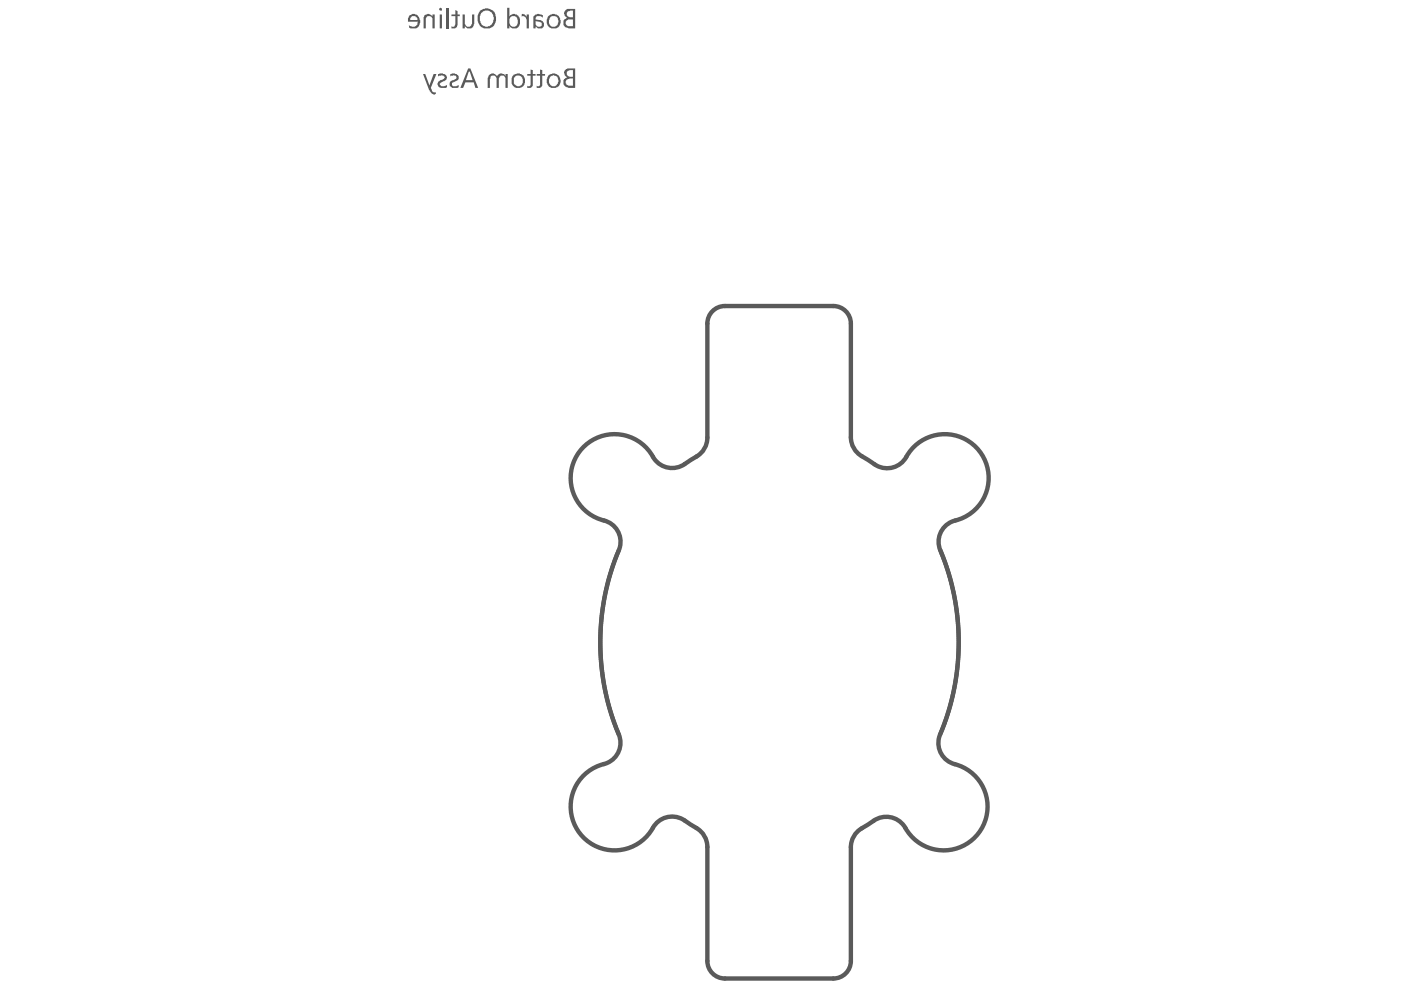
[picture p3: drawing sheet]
<svg xmlns="http://www.w3.org/2000/svg" width="297mm" height="210mm" viewBox="0 0 297 210" stroke-linecap="round" stroke-linejoin="round" font-family="sans-serif">
<path d="M150 68.6v24.2M153.7 64.9h23M180.4 68.6v24.1M131.2 116.7l-1.6 4.4-1.3 5.1-.8 5.1-.2 4.9 .2 5.2 .8 4.8 1.2 5 1.7 4.5M199.4 116.7l1.7 4.8 1.2 4.7 .7 4.8 .3 5.2-.3 5.2-.7 4.8-1.2 4.7-1.8 4.8M150 179.6v24.2M180.4 179.6v24.2M153.7 207.5h23" fill="none" stroke="#5a5a5a" stroke-width=".93"/>
<g fill="#5a5a5a">
<path d="M110.6 3.1l.2-.1a.81 .81 0 0 1 .9 .5v.2v-.6h.4v2.9h-.4v-1.9l-.2-.1a.59 .59 0 0 0-.3-.5 .59 .59 0 0 0-.6 0z"/>
<path d="M98.1 3.1h.4v1.6a.78 .78 0 0 0 .7 1 .78 .78 0 0 0 .9-.9v-1.7h.5v1.9a1.09 1.09 0 0 1-.8 1 1.09 1.09 0 0 1-1.3-.5v.5h-.4z"/>
<path d="M96.5 2.1l.5 .3v.7h.5v.3h-.5v1.9a.89 .89 0 0 1-1.3 .7v-.5a.4 .4 0 0 0 .5 .2 .4 .4 0 0 0 .2-.4l.1-.1v-1.8h-.8v-.3h.8z"/>
<path d="M94.6 1.7h.5v4.3h-.5z"/>
<path d="M89.9 3.3a1.08 1.08 0 0 1 1.8 .2v-.4h.5v2.9h-.5v-1.6a.74 .74 0 0 0-.7-1 .74 .74 0 0 0-.7 1v1.6h-.5z"/>
<path d="M120.3 2.5l.6-.3h.6v1.5h-.6a.77 .77 0 0 1-.6-1.2zM120.1 4.4l.3-.3h1.1v1.4h-.9a.77 .77 0 0 1-.5-1.1zM119.7 2.4a1.08 1.08 0 0 0 .6 1.4h-.1a1.16 1.16 0 0 0-.7 1.3 1.16 1.16 0 0 0 1.1 .9h1.3v-4.1h-1.1a.95 .95 0 0 0-1 .5z"/>
<path d="M116.6 3.7a1.06 1.06 0 0 1 1.4-.1 1.06 1.06 0 0 1 .3 1.4 .99 .99 0 0 1-1.3 .6 .99 .99 0 0 1-.6-1.2zM116.2 3.5a1.71 1.71 0 0 0 .7 2.5 1.57 1.57 0 0 0 2-1.8l-.1-.1a1.43 1.43 0 0 0-1.7-1.1l-.6 .2z"/>
<path d="M113.6 4.5l.7 .1a.56 .56 0 0 1 .5 .8 .56 .56 0 0 1-.9 .1l-.3-.3zM113.1 3.5v2.5h.5v-.5v.2a1.64 1.64 0 0 0 1.4 .3 .98 .98 0 0 0 .3-1.1 .98 .98 0 0 0-.9-.7l-.8-.1v-.1a.69 .69 0 0 1 .9-.6l.6 .4v-.5a1.31 1.31 0 0 0-2 .2z"/>
<path d="M107.5 1.7v4.3h.5v-.5a1.32 1.32 0 0 0 2.1-.1 2.12 2.12 0 0 0-.6-2.3h-.3a.71 .71 0 0 0-1.1 .3h-.1v-1.7zM108.1 3.8a.92 .92 0 0 1 1.1-.3 .92 .92 0 0 1 .6 .9 1.2 1.2 0 0 1-.4 1.1 .95 .95 0 0 1-1.4-.8z"/>
<path d="M102 2.8a1.52 1.52 0 0 1 1.9-.3 1.52 1.52 0 0 1 .7 1.9 1.42 1.42 0 0 1-1.5 1.3 1.42 1.42 0 0 1-1.4-1.5v-.8zM101.6 2.5a2.61 2.61 0 0 0 .5 3.3 2.01 2.01 0 0 0 2.8-.7 2.39 2.39 0 0 0-.6-3 1.86 1.86 0 0 0-2.6 .4z"/>
<path d="M93.2 1.9a.3 .3 0 0 0 .6 0 .3 .3 0 0 0-.6 0zM93.2 3.1v2.9h.5v-2.9z"/>
<path d="M87.1 3.7a.82 .82 0 0 1 .9-.2 .82 .82 0 0 1 .5 .7h-1.5zM86.7 3.3l-.2 .6v.7h2.1l-.1 .1a.84 .84 0 0 1-.4 .9 .84 .84 0 0 1-.9-.1l-.5-.2v.5a1.19 1.19 0 0 0 1.3 .2h.3a1.66 1.66 0 0 0 .8-1.7 1.66 1.66 0 0 0-1.3-1.3h-.4z"/>
</g>
<path d="M153.7 64.9a3.7 3.7 0 0 0-3.7 3.7M176.7 64.9a3.7 3.7 0 0 1 3.7 3.7M150 92.8a5 5 0 0 1-3.2 4.5l-.4 .3a5.6 5.6 0 0 1-5.8 1.2 8.6 8.6 0 0 1-3.1-3.4 9.3 9.3 0 0 0-15.1 1 9.3 9.3 0 0 0 5.6 14 4.6 4.6 0 0 1 3.2 6.3M180.4 92.7a5 5 0 0 0 3.2 4.6l.5 .2a6.4 6.4 0 0 0 4.9 1.7 5.4 5.4 0 0 0 3.8-3.3 9.3 9.3 0 0 1 15.4 .6 9.3 9.3 0 0 1-6.4 14.1 4.6 4.6 0 0 0-2.4 6.1M131.2 155.7a4.8 4.8 0 0 1-4 6.5 9.3 9.3 0 0 0-4 14.8 9.3 9.3 0 0 0 15.2-1.5 4.8 4.8 0 0 1 7.6-1 8.8 8.8 0 0 1 3.5 3.1l.5 2M199.3 155.7a4.6 4.6 0 0 0 3.1 6.3 9.3 9.3 0 0 1 4.9 14.9 9.3 9.3 0 0 1-15.6-1.7 4.8 4.8 0 0 0-7.3-.6 8.8 8.8 0 0 0-3.5 3l-.5 2M150 203.8a3.7 3.7 0 0 0 3.7 3.7M180.4 203.8a3.7 3.7 0 0 1-3.7 3.7" fill="none" stroke="#5a5a5a" stroke-width=".93"/>
<path d="M150 68.6v24.2M153.7 64.9h23M180.4 68.6v24.1M131.2 116.7l-1.6 4.4-1.3 5.1-.8 5.1-.2 4.9 .2 5.2 .8 4.8 1.2 5 1.7 4.5M199.4 116.7l1.7 4.8 1.2 4.7 .7 4.8 .3 5.2-.3 5.2-.7 4.8-1.2 4.7-1.8 4.8M150 179.6v24.2M180.4 179.6v24.2M153.7 207.5h23" fill="none" stroke="#5a5a5a" stroke-width=".47"/>
<g fill="#5a5a5a">
<path d="M114.5 14.7l.5 .2v.8h.6v.3h-.6v1.9a.89 .89 0 0 1-1.2 .7v-.4a.43 .43 0 0 0 .6 0 .43 .43 0 0 0 .1-.5v-1.7h-.7v-.3h.7z"/>
<path d="M112.5 14.7l.5 .2v.8h.6v.3h-.6v1.9a.89 .89 0 0 1-1.2 .7v-.4a.43 .43 0 0 0 .5 0 .43 .43 0 0 0 .2-.5v-1.7h-.7v-.3h.7z"/>
<path d="M103.6 15.9a1.08 1.08 0 0 1 1.8 .3 .96 .96 0 0 1 .9-.6 .96 .96 0 0 1 .9 .6v-.5h.4v2.9h-.4v-1.8a.61 .61 0 0 0-.6-.8l-.1-.1-.2 .1a.59 .59 0 0 0-.5 .6v2h-.5v-1.8a.61 .61 0 0 0-.6-.8 .5 .5 0 0 0-.6 .1 .5 .5 0 0 0-.1 .5l-.1 .2v1.8h-.5v-2.1z"/>
<path d="M95.5 15.7h.2a1 1 0 0 1 1.2 .1 1 1 0 0 1 .2 1.2l-.8 .3a.5 .5 0 0 0-.5 .7 .5 .5 0 0 0 .7 .3l.7-.2v.4h-.1a1.23 1.23 0 0 1-1.9-.7l.2-.1a1.03 1.03 0 0 1 1-.8 .42 .42 0 0 0 .4-.5 .42 .42 0 0 0-.5-.4l-.1-.1-.7 .3z"/>
<path d="M92.9 15.7a1.51 1.51 0 0 1 1.7 .3l.2 .5a1.7 1.7 0 0 1-1.3 1l-.2 .1a.58 .58 0 0 0 .2 .6 .58 .58 0 0 0 .7 .1l.6-.2v.4h-.2a1.41 1.41 0 0 1-1.7-.3 .95 .95 0 0 1 .8-1.3h.2l.4-.4a.72 .72 0 0 0-1-.5l-.4 .2z"/>
<path d="M89.7 15.7h.5l.9 2.5 .8-2.5h.6l-1.2 2.9 .3 .5a.67 .67 0 0 0 .8 .5v.3a1.03 1.03 0 0 1-1.3-.8h-.1z"/>
<path d="M120.2 15.2l.6-.3h.7v1.4h-.6a.74 .74 0 0 1-.7-1.1zM120.1 17l.7-.4h.7v1.6h-.7a.63 .63 0 0 1-.7-.5h-.2zM119.7 15l-.1 .2 .1 .7 .6 .5a1.08 1.08 0 0 0-.9 1.1 1.08 1.08 0 0 0 1 1l.1 .1h1.4v-4.1h-1.6z"/>
<path d="M116.6 16.3l.3-.1a.59 .59 0 0 1 .8-.2 1.16 1.16 0 0 1 .7 1.4 1.16 1.16 0 0 1-1.2 .9 1.28 1.28 0 0 1-.6-2zM116.2 16.2a1.63 1.63 0 0 0 .5 2.3 1.51 1.51 0 0 0 1.6-.1 1.51 1.51 0 0 0 .6-1.5l-.1-.1a1.43 1.43 0 0 0-1.7-1.2l-.6 .2z"/>
<path d="M108.9 16.5l.2-.1a.94 .94 0 0 1 1-.4 1.17 1.17 0 0 1 .4 2.1 1 1 0 0 1-1.2 0 1 1 0 0 1-.4-1.2zM108.6 16.2a1.8 1.8 0 0 0 .8 2.4 1.56 1.56 0 0 0 1.8-.7 1.56 1.56 0 0 0-.4-2 1.6 1.6 0 0 0-2.2 .3z"/>
<path d="M99.5 15l.7 2h-1.4zM99.3 14.5l-1.7 4.1h.6l.5-1.1h1.7l.4 1.1h.6l-1.7-4.1z"/>
</g>
<path d="M153.7 64.9a3.7 3.7 0 0 0-3.7 3.7M176.7 64.9a3.7 3.7 0 0 1 3.7 3.7M150 92.8a5 5 0 0 1-3.2 4.5l-.4 .3a5.6 5.6 0 0 1-5.8 1.2 8.6 8.6 0 0 1-3.1-3.4 9.3 9.3 0 0 0-15.1 1 9.3 9.3 0 0 0 5.6 14 4.6 4.6 0 0 1 3.2 6.3M180.4 92.7a5 5 0 0 0 3.2 4.6l.5 .2a6.4 6.4 0 0 0 4.9 1.7 5.4 5.4 0 0 0 3.8-3.3 9.3 9.3 0 0 1 15.4 .6 9.3 9.3 0 0 1-6.4 14.1 4.6 4.6 0 0 0-2.4 6.1M131.2 155.7a4.8 4.8 0 0 1-4 6.5 9.3 9.3 0 0 0-4 14.8 9.3 9.3 0 0 0 15.2-1.5 4.8 4.8 0 0 1 7.6-1 8.8 8.8 0 0 1 3.5 3.1l.5 2M199.3 155.7a4.6 4.6 0 0 0 3.1 6.3 9.3 9.3 0 0 1 4.9 14.9 9.3 9.3 0 0 1-15.6-1.7 4.8 4.8 0 0 0-7.3-.6 8.8 8.8 0 0 0-3.5 3l-.5 2M150 203.8a3.7 3.7 0 0 0 3.7 3.7M180.4 203.8a3.7 3.7 0 0 1-3.7 3.7" fill="none" stroke="#5a5a5a" stroke-width=".47"/>
</svg>
